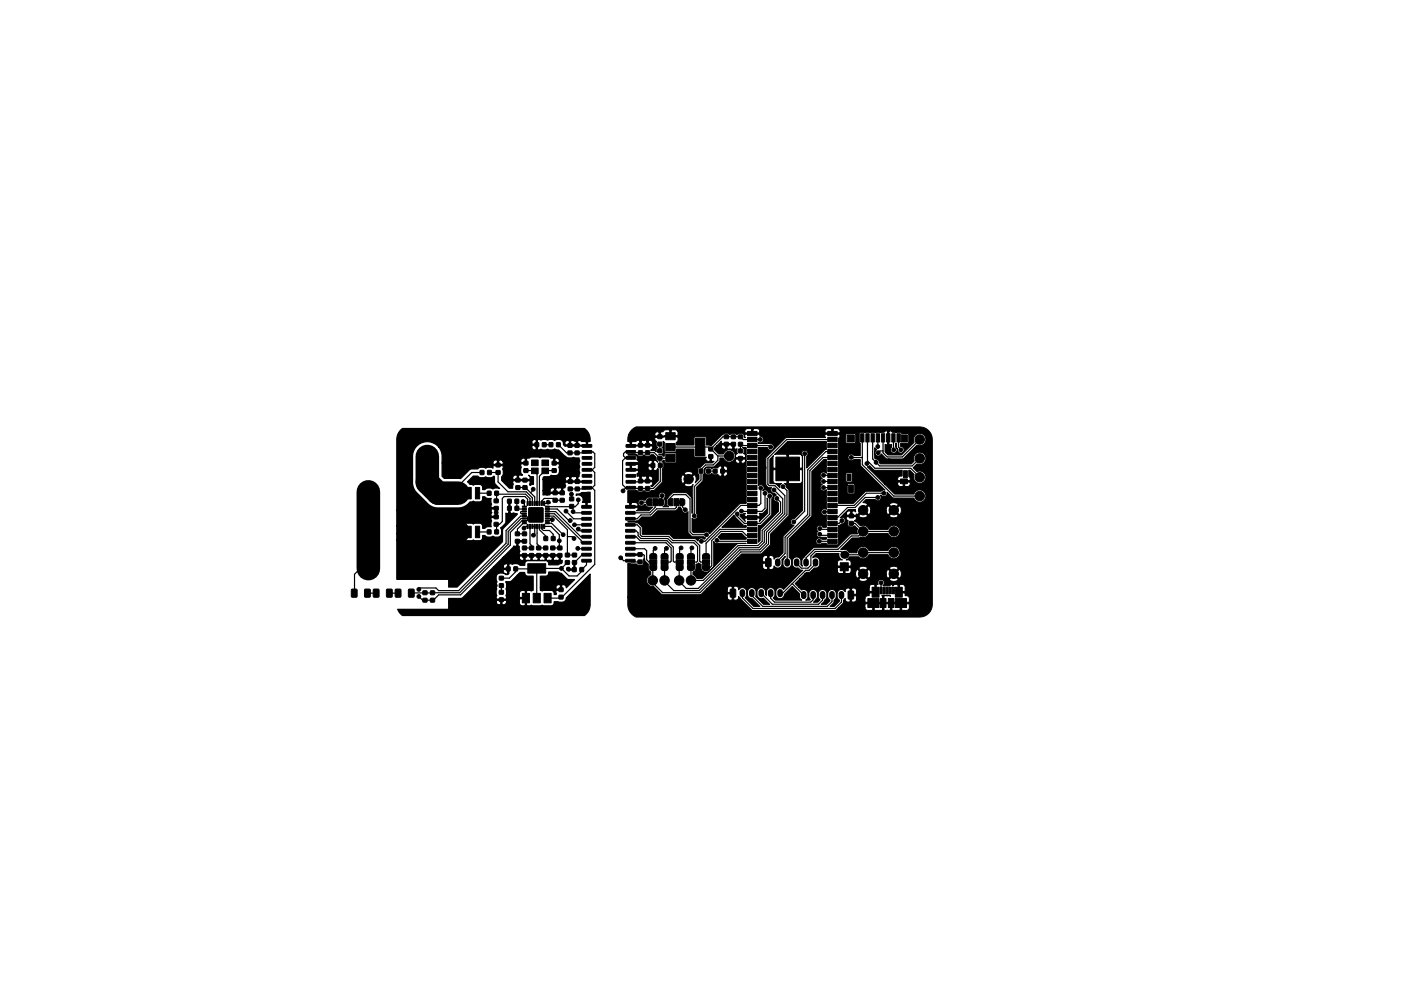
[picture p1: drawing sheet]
<svg xmlns="http://www.w3.org/2000/svg" width="297mm" height="210mm" viewBox="0 0 297 210" stroke-linecap="round" stroke-linejoin="round" font-family="sans-serif">
<g fill="#000" stroke="#000" stroke-width=".21">
<path d="M101.8 99.8l.8 .1v.8l-.8-.1zM103.4 99.8l.8 .1-.1 .8-.7-.1zM105.2 99.9l.8-.1v.8h-.8zM105.2 98.3h.8v.7h-.8zM111.1 97.9h.8v.7h-.8zM111.1 99.5l.8-.1v.8h-.8zM112.7 97.6h1.4v1.2h-1.4zM113.4 93.9l.8 .1v.8l-.8-.1zM114.9 97.6h1.4v1.2h-1.4zM115 93.9l.8 .1-.1 .8-.7-.1zM116.4 93.9l.8 .1v.8l-.8-.1zM117.1 99.5l.8-.1v.8h-.8z"/>
<path d="M117.1 97.9h.8v.7h-.8zM118 93.9l.8 .1-.1 .8-.7-.1zM120.4 95.7h.8l.1 .7-.8 .1zM120.4 94.1h.8l.1 .8h-.8zM121.9 94.1h.8l.1 .8h-.8zM121.9 95.7h.8l.1 .7-.8 .1zM123.5 94.3h1.9l.1 .5-.2 .1h-1.8zM123.5 95.6h1.9l.1 .5-.2 .1h-1.8zM123.5 96.9l1.9-.1 .1 .5-.2 .1h-1.8zM123.5 98.2l1.9-.1 .1 .5-.2 .1h-1.8zM123.5 99.4h1.9l.1 .5-.2 .1h-1.8zM132.8 99.4h1.9l.1 .5-.2 .1h-1.8z"/>
<path d="M132.8 98.2l1.9-.1 .1 .5-.2 .1h-1.8zM132.8 96.9l1.9-.1 .1 .5-.2 .1h-1.8zM132.8 95.6h1.9l.1 .5-.2 .1h-1.8zM132.8 94.3h1.9l.1 .5-.2 .1h-1.8zM133.1 96.5h2l.2 .2 .8 .1 .5-.3 .2 .2 .8 .1 .4-.3h.5l.6 .5 .1 .6 .3 .3-.1 .2a.53 .53 0 0 0-.8-.3v1.9a.53 .53 0 0 0 .8-.3l.2 .1v2.5l-1.3 1.2-.4-.1a.53 .53 0 0 0 .3-.9h-2.6v-1h.4v.7h1.1v-.7h.4v.7h.7a.54 .54 0 0 0 0-.7 .54 .54 0 0 0-.7 0l-.5-.2h-.9l-.1 .2-.9-.1-.1-.5a.45 .45 0 0 0 .2-.8l-1.6 .1v-1.3h.3v.9h1.3l.2-.3h2a.55 .55 0 0 0 .3 .5 .55 .55 0 0 0 .6 0v-.8h-.8l-.1 .3h-2v-.5l-.2-.1h-1.6v-.3h3.8l.1 .3h.8v-.8a.55 .55 0 0 0-.6 0 .55 .55 0 0 0-.3 .5h-3.8h1.6a.45 .45 0 0 0-.2-.8l.1-.6-.2-.3zM135.4 95.7l.8-.1v.8h-.8zM135.4 94.1h.8v.7h-.8zM136.9 94.1h.8v.7h-.8zM136.9 95.7l.8-.1v.8h-.8zM138.1 98.3l.7 .1v.8l-.8-.1zM139.5 93.8h.8v.8h-.8zM139.5 92.3h.8v.7h-.8z"/>
<path d="M139.5 95.3h.8v.7h-.8zM139.5 96.8h.8v.8h-.8zM139.6 98.3l.8 .1v.8l-.8-.1zM140.5 93.7l.5 .2-.2 1.7 .2 .3h2.2l.2-.2 .1-.4h3.6v1.4l.2 .3h2.5l-.2 .2a.58 .58 0 0 0 .3 .6 .58 .58 0 0 0 .6-.1v-1h.4v1l.1 .2h.4l-.4 .3-1.6 .1-.9 .9-.5 .1-.1 .9 .3 .5v.9l-.8 .8 .2-.8a.73 .73 0 0 0-.5-.9l-2 2.1 .1 .2 .9 .3 .6-.2 .3-.2-.2 .3-.1 5.7v-3.1l-1.1-1.2h-3l-.8 .7-.5 .8v1l.5 .4h-1.3l.5-.6v-.7l-.2-.5a.71 .71 0 0 0 .2-.9 .71 .71 0 0 0-1-.3 .71 .71 0 0 0-.2 1h-2.3l-.4 .2-.3 .4h-.3a.7 .7 0 0 0-1.1 .1 .7 .7 0 0 0 .2 1 .7 .7 0 0 0 1-.2h.2l.5 .6h1.1l-.8 .8h-2.7l.4-.4-.2-.3h-1.6v-.9h.3v.6h1.3a.48 .48 0 0 0 .1-.6 .48 .48 0 0 0-.5-.2h-.7l-.2 .2-.7-.2v-2.5h2l.2 .2 .8 .1 .5-.3 .3 .3h.8l.3-.3 .8-.2 1.6-1.5v-.7h4l.2 .8 .3 .1 .9-1-.9-.9-.3 .1-.2 .9h-4v-1.2h4.7l.9 .9 .9-.9a1.12 1.12 0 0 0-1.8 0h-4.7v-1l.3-.3v-.7l-.4-.6 .3-.3h.2l.1 .5 .3 .1h2l.3-.3-.1-1.6-.1-.2h-2.2l-.2 .2-.1 .5-1.1-.4 .7-.1 .2-.2 .1-.8-.4-.4 .4-.4zM141.2 91.8h2v1.5h-2zM141.2 96.4h2v1.5h-2zM141.2 94.1h2v1.5h-2zM147.5 92.9h2v3.8h-2zM148.3 99.5l.7 .1v.8h-.7zM149.8 99.5l.8 .1v.8h-.8zM150.3 96.5h.8v.7h-.8zM150.3 94.9h.8v.7l-.8 .1z"/>
<path d="M151.3 99.5l.7 .1v.8l-.8-.1zM151.5 95.1l.4-.4h1a.57 .57 0 0 0 .3 .5 .57 .57 0 0 0 .6-.1v-.7h.4v.7l.1 .2h.9l.1-.2v-.7h-2.2l-.2 .3h-1l1-1.1v.3l.2 .2h2.6v1l.1 .2 .5-.1-.1 .7 .2 .3a.53 .53 0 0 0-.3 .9h1.8l.2-.2a.63 .63 0 0 0-.5-.7l.2-.8-.4-.4h.8v11.8l-1.4 .1-6.3 6.3a.7 .7 0 0 0-1.3-.2h-2.1l-.4-.3 .1-2.7a.7 .7 0 0 0 1-.1 .7 .7 0 0 0-.2-1v-5.5l1.4-1.4v-1.3l.3-.3 .1-.7 .1 .7 .3 .3h.7l.4-.3 .4 .3 .9-.1a.53 .53 0 0 0 .8 .3v-.8h.4v.8l.1 .1a.58 .58 0 0 0 .6-.2 .58 .58 0 0 0 0-.7h-1.1v-1.1h.4v.8h.7l.1-.2a.57 .57 0 0 0-.2-.6 .57 .57 0 0 0-.6 0l-.5-.1a.62 .62 0 0 0-.7 .4l-.9-.1-.4 .3-.3-.3h-.6l-.4 .1-.1 .4-.2-.2 .5-.4 1.6-.1 1.2-1.1v-.7h.8v.2a1.3 1.3 0 0 0 2.1 .3h.4v.1a.56 .56 0 0 0 .9 .3v-.7h.4v.7l.1 .2a.57 .57 0 0 0 .6-.2 .57 .57 0 0 0 0-.7h-1.8l-.2 .3h-.4a1.3 1.3 0 0 0-.2-2.1 1.3 1.3 0 0 0-1.9 .7h-1l-.9-.9zM152.8 99.5l.8 .1v.8l-.8-.1zM153.6 93.9l.8-.1v.8h-.8zM153.6 92.3h.8v.7h-.8zM155.1 92.3h.8v.7l-.8 .1zM155.1 93.9h.8v.7h-.8zM156.6 95.3h.8v.7l-.8 .1zM156.6 96.9h.8v.7h-.8zM156.6 93.9h.8v.7h-.8zM156.6 92.3h.8v.7l-.8 .1zM158.5 91.5h2v.9h-2z"/>
<path d="M158.5 92.8h2v.9h-2zM158.5 94.1h2v.9h-2zM158.5 95.3h2v.9h-2zM158.5 96.6h2v.9h-2zM158.5 97.9h2v.9h-2zM175.5 97.9h2v.9h-2zM175.5 96.6h2v.9h-2zM175.5 95.3h2v.9h-2zM175.5 94.1h2v.9h-2zM175.5 92.8h2v.9h-2zM175.5 91.5h2v.9h-2zM179.6 92.3h1.5v1.5h-1.5z"/>
<path d="M182.5 92h.7v1.8h-.7zM183.6 92h.7v1.8h-.7zM184.7 92h.7v1.8h-.7zM185.8 92h.7v1.8h-.7zM186.9 92h.7v1.8h-.7zM188 92h.7v1.8h-.7zM189.1 92h.7v1.8h-.7zM190.2 92h.7v1.8h-.7zM191.1 92.3h1.3v1.5h-1.3zM191.6 99.9h.8v1.5h-.8zM133.9 91.2l1-.6h60.6a2.68 2.68 0 0 1 2.2 2.6l-.1 35.6a2.68 2.68 0 0 1-2.6 2.1h-60.3a2.9 2.9 0 0 1-1.6-2.7v-1.5h21.1a.63 .63 0 0 0 .4 .6 .63 .63 0 0 0 .6-.1v-1.2h-.9l-.1 .2v.5h-21.1v-7.1h1.9l.3 .4 .9-.1 .3-.4-.2-.8 .4-.3v.6l.7 .6 .1 1.3 .5 .4v.6l-.2 .1a1.3 1.3 0 0 0-.6 1.6 1.3 1.3 0 0 0 1.4 .8l1.6 1.7 .3 .1h8l1.3-1.2h4.4v.5l.1 .2h.9v-1.2h.4v2.7a.65 .65 0 0 0 .7 .1 .65 .65 0 0 0 .3-.7l2.7 2.8 .3 .1h17.4l.9-.6h5.5a.61 .61 0 0 0 .6 .6h.9l.1-.1v-1.3h.3v1.3l.2 .1h1.5l.1-.1v-1.3h.3v1.3l.2 .1h1l.2-.1v-1.3h.3v1.3l.1 .1h1.5l.2-.1v-1.3h.3v1.3l.1 .1h.9a.61 .61 0 0 0 .6-.6v-.6l-.1-.2h-9.2l-.1 .2v.6h-5.5l.9-.9v-.7l.4-.3a.65 .65 0 0 0 .3 .7 .65 .65 0 0 0 .7-.1v-1.2h.4v1.2l.1 .1a.68 .68 0 0 0 .9-.7h1.8v.6l.1 .2h3.6l-.1-1.5h1.4h.2l.2 .2-.4-.1h-.8l-.2 .1v1.3h5.3l.1-.2v-.7a.69 .69 0 0 0-.9-.5v-.4l-.1-.2h-1.4v-1.7h.3v1.4h1.1l.1-.2v-.7l-.3-.5-.7-.1-.5 .1-.1-.1h-.6l-.4 .3a.32 .32 0 0 0-.3-.3 .32 .32 0 0 0-.4 .3l-1.4-.1a.7 .7 0 0 0 .2-1 .7 .7 0 0 0-1-.1 .7 .7 0 0 0-.2 .9l-.4 .1v1.7h-1.4l-.1 .2v.4a.68 .68 0 0 0-.9 .6h-1.8v-.4l-.1-.2h-1.3v-1.5h.4v1.2h.9l.1-.2v-.5a.63 .63 0 0 0-.4-.6 .63 .63 0 0 0-.6 .1l-.5-.1a.69 .69 0 0 0-.9 .7 .9 .9 0 0 0-1-.4 .9 .9 0 0 0-.7 .8v.8l.5 .6v.3l-1.1 1.1h-.9l.8-.9v-.5l.5-.6v-.8a.9 .9 0 0 0-.9-.8 .9 .9 0 0 0-.9 .8l.1 1 .4 .6-.8 .7h-1.1l1.1-1.3 .1-1a.9 .9 0 0 0-.9-.8 .9 .9 0 0 0-.9 .8v.8l.4 .6-.5 .5h-.9l.7-.9 .1-1.1a.9 .9 0 0 0-1-.7 .9 .9 0 0 0-.8 .8v.8l.3 .5-1 .1 .4-.4 .1-1.1a.9 .9 0 0 0-1.4-.6l-.5-.6h14.9v.7l.1 .2h1.1v-1.4l-.2-.1h-.4a.61 .61 0 0 0-.6 .6h-14.9l-.8-.8 .9-.9h12.6a1.12 1.12 0 0 0 1.8 0h4.7l.1 .2 .9 .3 .7-.3 .1-.2-.9-.9-.9 .9h-4.7l-.9-.9-.9 .9h-12.6l1.1-1.1h10.8l.2 .8 .3 .1 .9-1h.4l.9 1 .3-.1 .2-.8h3.3l.2 .8 .3 .1 .9-1h.4l.9 1a1.12 1.12 0 0 0 0-1.9l-.9 .9h-.4l-.9-.9-.3 .1-.2 .9h-3.3l-.1-.8-.4-.2-.9 .9h-.4l-.9-.9a.93 .93 0 0 0-.5 1h-10.8l.4-.4h.6l.5-.3h5.4a.61 .61 0 0 0 .7 .6h.5l.1-.1v-1.2h.4v1.2l.1 .1h.7l.3-.2 .2-.9h1.6l.9 .9 .9-.9h4.7l.9 .9 .9-.9a1.12 1.12 0 0 0-1.8 0h-4.7l-.1-.2-.9-.3-.7 .3-.1 .2h-1.6l-.2-.2h-2.6l-.2 .2v.5h-5.4l.6-.6a.9 .9 0 0 0 1.1-.8v-.8a.9 .9 0 0 0-1.5-.5v-.3l.8-.7 4.8 .1a1.15 1.15 0 0 0 .7 1.3h-.6l-.4 .3-.1 .8 .2 .2h2.6l.2-.2v-.5a.61 .61 0 0 0-.6-.6h-.5l.7-.7h1.9a1.3 1.3 0 0 0 2.2-.4h4.1v.2a1.31 1.31 0 0 0 2.1 .3 1.31 1.31 0 0 0-.2-2 1.31 1.31 0 0 0-1.9 .6h-4.1v-.2a1.3 1.3 0 0 0-1.5-.6 1.3 1.3 0 0 0-1 1.3h-1.6a1.53 1.53 0 0 0-1.7-.7h-.2l2.5-2.5h1.4l.3-.2a1.29 1.29 0 0 0 1.8-.7h4.1v.2a1.31 1.31 0 0 0 2.1 .3 1.31 1.31 0 0 0-.2-2 1.31 1.31 0 0 0-1.9 .6h-4.1v-.2a1.3 1.3 0 0 0-1.8-.5l-1.2-1.1a.52 .52 0 0 0 .2-.9h-1.8l-.2 .2a.63 .63 0 0 0 .5 .7l-.2 .8 .2 .3 .9 .2 .4-.3 .6 .7-.1 .4 .1 .7-1.5 .1-2.8 2.7-5 .1-2.4 2.4-.1 .4 .1 1.1-.3-.3v-.8a.9 .9 0 0 0-.9-.8 .9 .9 0 0 0-.9 .8v.8a.9 .9 0 0 0 1.2 .7l.5 .4 .5 .1-4.1 4.1-.1-.2a.9 .9 0 0 0-.9-.2 .9 .9 0 0 0-.6 .8v.8a.9 .9 0 0 0 1 .7 .9 .9 0 0 0 .8-.9l1.7-1.7 1.5 1.5 .1 1 .4 .4h-5.6l-.5-.4 .4-.6v-.9a.9 .9 0 0 0-1-.7 .9 .9 0 0 0-.8 .8v.9l-.2-.3v-.7a.9 .9 0 0 0-1-.7 .9 .9 0 0 0-.8 .8v.8a.9 .9 0 0 0 1.4 .6l1.3 1.3h-1.3l-1.7-1.7 .1-1.1a.9 .9 0 0 0-1-.7 .9 .9 0 0 0-.8 .8v.8a.9 .9 0 0 0 1 .7l1.6 1.7h-1.3l-1.8-1.9 .3-.5v-.9a.9 .9 0 0 0-.8-.7 .9 .9 0 0 0-.9 .4 .65 .65 0 0 0-.3-.7 .65 .65 0 0 0-.7 .1l-.5-.1a.68 .68 0 0 0-.9 .6h-4.4l4.7-4.8h7.2v.1a.63 .63 0 0 0 1 .4v-1.2h-.9l-.1 .2v.5h-7.2l1.8-1.7h5.4v.5l.1 .2h.9v-1.2l-.1-.1a.68 .68 0 0 0-.9 .6h-5.4l.9-1h4.2l1.9-1.9 .1-2.3 3.9-4v-5.3l-.6-.7-.2-.5-.2-.2h.4l.1-.2v-2.8h.4v2.8l.1 .2h2.2l.4-.2 .2-.4v-2.2l-.1-.2h-6l-.1 .2v2.2a.61 .61 0 0 0 .6 .6h1.2a.7 .7 0 0 0-.4 .9l-.8-.8-1.3-.1v-5.2l.8-.7-.1 2.5 .1 .1h2.8v-2.8h.4v2.8h2.8l.1-.1v-2.2a.61 .61 0 0 0-.6-.6h-2.2l-.1 .1-.5-.1-2.5 .1 2.8-2.8h8.2v1.3a.35 .35 0 0 1 0 .4 .35 .35 0 0 1-.4 .1l-3.8 3.8v-2.5a.7 .7 0 0 0 .1-1 .7 .7 0 0 0-1 0 .7 .7 0 0 0 .1 1v11.5l-1.8 1.8a.7 .7 0 0 0-.8 .6 .7 .7 0 0 0 .8 .7l-2.3 2.4-.1 3.5-.9 .9a.89 .89 0 0 0-1 .4 .65 .65 0 0 0-.3-.7 .65 .65 0 0 0-.7 .1v2.7l.1 .1a.69 .69 0 0 0 .9-.7 .9 .9 0 0 0 1 .4 .9 .9 0 0 0 .7-.8l-.1-.9 .8-.8v.3l-.5 .6v.8a.9 .9 0 0 0 .9 .8 .9 .9 0 0 0 .9-.8l-.1-1-.4-.4v-4l4.8-4.9v-9.4l2.6-2.5h.5v2.9a.71 .71 0 0 0-1.1 0 .71 .71 0 0 0 .2 1.1 .7 .7 0 0 0-.4 .6 .7 .7 0 0 0 .4 .7 .71 .71 0 0 0-.2 1.1 .71 .71 0 0 0 1.1 0v4.2a.7 .7 0 0 0-1.1 .6 .7 .7 0 0 0 1.1 .5l.1 2.5-.1 .2h-.8a.7 .7 0 0 0-1.1-.3 .7 .7 0 0 0 .1 1.1 .7 .7 0 0 0-.2 1 .7 .7 0 0 0 .9 .3h1.1v.4h-.9a.7 .7 0 0 0-1.1-.1 .7 .7 0 0 0 0 1.1 .7 .7 0 0 0 1.1-.1h.9l.3 .3 2.2-.1v-3.8l.1-.2 .6-.4a.7 .7 0 0 0 .8-.8 .7 .7 0 0 0-1.1-.4l.5-.5h3.5a1.12 1.12 0 0 0 1.8 0h4.7l.1 .2 .9 .3 .7-.3 .1-.2-.9-.9-.9 .9h-4.7l-.9-.9-.9 .9h-3.5l.4-.4h.4l.2 .3h.7v-.7l-.1-.2a.64 .64 0 0 0-.8 .6h-.4l.9-.9h1.5v.5l-.4-.2-.3 .2v.7h.7l.2-.3 .3 .2 .9-1h.4l.9 1 .3-.1 .2-.8h3.3a.73 .73 0 0 0 .5 .9l.9-1h.4l.9 1 .3-.1 .2-.9-.2-.8-.3-.1-.9 .9h-.4l-.9-.9a.93 .93 0 0 0-.5 1h-3.3v-.1a.73 .73 0 0 0-.5-.9l-.9 .9h-.4l1.1-1.1h4.7l.9 .9 .9-.9-.1-.2-.9-.3-.7 .3-.1 .2h-4.7a.91 .91 0 0 0-1-.5l.7-.6h1.9a.7 .7 0 0 0 1.1 .1 .7 .7 0 0 0 0-1h.3a.7 .7 0 0 0 .8 .2 .7 .7 0 0 0 .4-.9l1.3 1.3h4.4a1.3 1.3 0 0 0 2 .6 1.3 1.3 0 0 0 0-2.1 1.3 1.3 0 0 0-2 .6h-4.1l-2.2-2.2h2.8l.3 .5 .7 .1 .2-.1v-.8h.3v.8a.73 .73 0 0 0 1.1-.2l.1-.5-.2-.1h-2.3l-.2 .3h-2.8l-3.6-3.6 .4-.2 1.1 1h5.9v1.2a.64 .64 0 0 0-.8 .2 .64 .64 0 0 0 0 .8h2.3l.2-.2-.1-.4-.2-.3v-1.3h.2l.9 .9a1.3 1.3 0 0 0 1 1.8 1.3 1.3 0 0 0 1.5-1.4 1.3 1.3 0 0 0-1.9-1l-.8-.9 .8-.8 .2 .1a1.31 1.31 0 0 0 1.7-1.2 1.31 1.31 0 0 0-1.6-1.3 1.31 1.31 0 0 0-.9 1.8l-.6 .6h-6.5l-.3-.2a.7 .7 0 0 0-.7-.8l-.3-.2v-2.2l.5 .4a.7 .7 0 0 0-.2 1.2 .7 .7 0 0 0 1.2-.3l1.1 1.1h3.4l3-3a1.3 1.3 0 0 0 1.9-1 1.3 1.3 0 0 0-1.5-1.4 1.3 1.3 0 0 0-1 1.8l-2.7 2.7h-2.8l-.6-.6v-1.6l.3 .1 .2-.2v-2.6h.3v2.6l.1 .2 .4-.1v.7a.7 .7 0 0 0 .1 1 .7 .7 0 0 0 1-.2 .7 .7 0 0 0-.2-1v-.7l.1-.1 .1 .1v.9l.2 .3a.72 .72 0 0 0 .7 .8 .72 .72 0 0 0 .7-.7 .72 .72 0 0 0-.7-.7v-.6h1.4l.2-.2v-1.8l-1.4-.1-.3-.3h-1.7l-.4-.3-.6 .2a.45 .45 0 0 0-.8 .1l-5.1 .1-.1 .2v1.8l.2 .3v2.5h-1.4a.7 .7 0 0 0-1-.1 .7 .7 0 0 0 0 1.1 .7 .7 0 0 0 1-.1h1.4l.1 1.3 5.1 5.2h-.4l-.4 .2h-3.2l-2.7 2.6h-3.1v-3.9h1.8v1.6l.2 .3h1.2l.2-.3v-1.6l-.2-.3h-1.1l-.3 .3h-1.8l-.1-.1 .1-2.2h1.5v1.4l.2 .3h1l.2-.3v-1.5l-.2-.2h-.9l-.3 .3h-1.5v-7.6l.3-.3v-.4h1.2l.1 1.7 1.8 .1 .2-.3v-1.5l-.3-.3h-1.5l-.3 .3-4.3-.2-.1 .3 .1 .4-8.4 .1-4.2 4.3v5.6l.5 .6 .7 .1a.7 .7 0 0 0-.1 .8 .7 .7 0 0 0 .7 .3l.4 .5h-.1a.7 .7 0 0 0-.5 .8 .7 .7 0 0 0 .8 .5l.3 .3v1.8l-3.9 3.8v2.4l-.4 .3-.1-3.3 .1-.2 .7-.2 2.1-2.1v-3.4a.7 .7 0 0 0 .2-.9 .7 .7 0 0 0-.9-.3 .7 .7 0 0 0-.4-.6 .7 .7 0 0 0-.8 .1 .71 .71 0 0 0 .1-1 .71 .71 0 0 0-1 0l-.1-7.9 .1-.2 1.9 .1a.72 .72 0 0 0 1 .4 .72 .72 0 0 0 .4-1 .72 .72 0 0 0-.9-.4h-2.4v-.3a.7 .7 0 0 0 1.1-.4 .7 .7 0 0 0-.8-.8l-.1-.5h-3l-.1 .3 .1 .4h-.2l-.1-.5-.3-.4h-.8l-.3 .3-.4-.3h-.8l-.4 .3-.3-.3h-.8l-.6 .5-2.2 2.1-1-.1-.1-1.5-.2-.2h-2.2l-.2 .2v1.5h-3.6l-.2-.5 .4-.3 .1-.3v-.4l-.2-.2-4.6 .1a.53 .53 0 0 0 .3 .9l-.2 .8 .4 .4-.3 .3-.1 .6-.2-.2h-.9l-.1-.1a.53 .53 0 0 0 .3-.9h-3.3l-.2 .2h-1.1v-1h.3v.6h1.3l.4-.1v-.7h.4v.7h1.1v-.7h.4v.7h.7l.2-.1a.58 .58 0 0 0-.3-.7 .58 .58 0 0 0-.6 .1l-.7-.2-1.2 .2a.6 .6 0 0 0-.8 .1h-.7l-.2 .1-.8-.1 .2-1.5h5.5l.2 .3h.7v-.7h.4v.7l1.9-.1v-1.1h.3v1.1h1.3l.2-.2-.1-.7h14.2l.1 .3h1.3v-.7h.4v.7h1.3l.1-.3h13.8l.1 .3h1.3v-.7h.4v.7h1.3l.1-.1a.63 .63 0 0 0-.6-.8h-.7l-.1 .2-1.3-.2-.4 .3-.1 .3h-13.8a.61 .61 0 0 0-.6-.6h-.7l-.1 .2-1.3-.2-.4 .3-.1 .3h-14.2l-.4-.3-1.3 .1-.2-.1h-.6l-.4 .1-.2 .3-.9 .2-.1-.2a.64 .64 0 0 0-.8 .6h-5.5zM76.6 102.8h3v3h-3z"/>
<path d="M94.3 103.4h5.6v2.5h-5.6zM94.3 111.6h5.6v2.5h-5.6zM100.8 103.4h.9v2.5h-.9zM100.8 111.6h.9v2.5h-.9zM103.3 104.2l.8 .1v.8l-.8-.1zM103.3 112.4l.8 .1v.8l-.8-.1zM104.8 105.9h.8v.7l-.8 .1zM104.8 107.5h.8v.7h-.8zM104.8 110.9l.8-.1v.8h-.8zM104.8 109.3h.8v.7h-.8zM104.9 104.2l.8 .1-.1 .8-.7-.1zM104.9 112.4l.8 .1-.1 .8-.7-.1z"/>
<path d="M107.6 105.9l.8 .1v.8l-.8-.1zM107.6 107.4l.8 .1v.8l-.8-.1zM109.2 105.9l.8 .1-.1 .8-.7-.1zM109.2 107.4l.8 .1-.1 .8-.7-.1zM109.3 112.9h.8v.7h-.8zM109.3 114.5h.8v.7h-.8zM109.4 101.5h.8v.7h-.8zM109.4 103.1l.8-.1v.8h-.8zM110.8 112.9h.8v.7h-.8zM110.8 114.5l.8-.1v.8h-.8zM110.8 117.5l.8-.1v.8h-.8zM110.8 115.9h.8v.7h-.8z"/>
<path d="M110.8 107.4h.8v.2h-.8zM110.8 107.9h.8v.2h-.8zM110.8 108.4h.8v.2h-.8zM110.8 108.9h.8v.2h-.8zM110.8 109.4h.8v.2h-.8zM110.8 109.9h.8v.2h-.8zM110.8 110.4h.8v.2h-.8zM110.8 110.9h.8v.2h-.8zM110.9 103.1l.8-.1v.8h-.8zM110.9 101.5h.8v.7h-.8zM111.8 106.4h.2l-.1 .8h-.2zM111.8 111.3h.2l-.1 .8h-.2z"/>
<path d="M112.3 106.4h.2l-.1 .8h-.2zM112.3 111.3h.2l-.1 .8h-.2zM112.7 99.3h1.4v1.2h-1.4zM112.8 106.4h.2l-.1 .8h-.2zM112.8 111.3h.2l-.1 .8h-.2zM112.3 115.9h.8v.7h-.8zM112.3 117.5h.8v.7h-.8zM113.3 106.4h.2l-.1 .8h-.2zM113.3 111.3h.2l-.1 .8h-.2zM113.8 106.4h.2l-.1 .8h-.2zM113.8 111.3h.2l-.1 .8h-.2zM114.3 106.4h.2l-.1 .8h-.2z"/>
<path d="M114.3 111.3h.2l-.1 .8h-.2zM113.8 115.9h.8v.7h-.8zM113.8 117.5l.8-.1v.8h-.8zM114.9 99.3h1.4v1.2h-1.4zM114.8 106.4h.2l-.1 .8h-.2zM114.8 111.3h.2l-.1 .8h-.2zM112.1 107.8h3v2.9h-3zM115.3 106.4h.2l-.1 .8h-.2zM115.3 111.3h.2l-.1 .8h-.2zM115.3 113.8l.8 .1v.8l-.8-.1zM115.3 117.5h.8v.7h-.8zM115.3 115.9h.8v.7h-.8z"/>
<path d="M115.6 110.9h.8l.1 .2h-.8zM115.6 110.4h.8l.1 .2h-.8zM115.6 109.9h.8l.1 .2h-.8zM115.6 109.4h.8l.1 .2h-.8zM115.6 108.9h.8l.1 .2h-.8zM115.6 108.4h.8l.1 .2h-.8zM115.6 107.9h.8l.1 .2h-.8zM115.6 107.4h.8l.1 .2h-.8zM116.8 117.5l.8-.1v.8h-.8zM116.8 115.9h.8v.7h-.8zM116.9 113.8h.8v.9h-.8zM117.3 104.2h.8v.7h-.8z"/>
<path d="M117.3 105.8h.8v.7h-.8zM118.3 117.5h.8v.7h-.8zM118.3 115.9h.8v.7h-.8zM118.8 104.2h.8v.7h-.8zM118.8 105.8l.8-.1v.8h-.8zM119.9 117.4h.8v.7h-.8zM119.9 119l.8-.1v.8h-.8zM120.5 103.4l.8-.1v.8h-.8zM120.5 101.8h.8v.7h-.8zM120.8 107.1l.8-.1v.8h-.8zM120.8 105.5h.8v.7h-.8zM121.4 119l.8-.1v.8h-.8z"/>
<path d="M121.4 117.4h.8v.7h-.8zM122 101.8h.8v.7h-.8zM122 103.4l.8-.1v.8h-.8zM123.4 107.3l1.9-.1 .1 .5-.2 .1h-1.8zM123.4 108.5h1.9l.1 .5-.2 .1h-1.8zM123.4 109.8h1.9l.1 .5-.2 .1h-1.8zM123.4 111.1l1.9-.1 .1 .5-.2 .1h-1.8zM123.4 112.4l1.9-.1 .1 .5-.2 .1h-1.8zM123.4 113.6h1.9l.1 .5-.2 .1h-1.8zM123.4 114.9h1.9l.1 .4-.2 .2h-1.8zM123.4 116.2l1.9-.1 .1 .5-.2 .1h-1.8zM123.4 117.4h1.9l.1 .5-.2 .1h-1.8z"/>
<path d="M123.4 118.7h1.9l.1 .4-.2 .2h-1.8zM123.5 100.7h1.9l.1 .4-.2 .2h-1.8zM123.5 102l1.9-.1 .1 .5-.2 .1h-1.8zM123.5 103.2h1.9l.1 .5-.2 .1h-1.8zM133.6 102l.3 .1v.3h-.3zM132.7 118.7h1.9l.1 .4-.2 .2h-1.8zM132.7 117.4h1.9l.1 .5-.2 .1h-1.8zM132.7 116.2l1.9-.1 .1 .5-.2 .1h-1.8zM132.7 114.9h1.9l.1 .4-.2 .2h-1.8zM132.7 113.6h1.9l.1 .5-.2 .1h-1.8zM132.7 112.4l1.9-.1 .1 .5-.2 .1h-1.8zM132.7 111.1l1.9-.1 .1 .5-.2 .1h-1.8z"/>
<path d="M132.7 109.8h1.9l.1 .5-.2 .1h-1.8zM132.7 108.5h1.9l.1 .5-.2 .1h-1.8zM132.7 107.3l1.9-.1 .1 .5-.2 .1h-1.8zM132.8 103.2h1.9l.1 .5-.2 .1h-1.8zM132.8 102l1.9-.1 .1 .5-.2 .1h-1.8zM132.8 100.7h1.9l.1 .4-.2 .2h-1.8zM133.5 117.5h2.4v.3l-2.4 .1zM135.3 118.8h.8v.8h-.8zM135.3 117.3h.8v.7h-.8zM135.4 103.3h.8v.7h-.8zM135.4 101.7h.8v.7h-.8zM136.9 101.7h.8v.7h-.8z"/>
<path d="M136.9 103.3l.8-.1v.8h-.8zM137.3 105.9l.9-.1v1.5h-.7l-.3-.2-.1-.8zM137.9 117.6l.3-.2 .8 .1 .2 .3v.7h-1.4zM137.8 118.7h1.4v1h-1.4zM137.8 120h1.4v.8l-.4 .2h-.8l-.2-.3zM138.4 105.8h1v1.5h-1zM139.6 105.8h.7l.3 .2 .1 .9-.2 .3-.9 .1zM139.3 106.2h.5v.6h-.5zM140.3 117.6l.3-.2 .8 .1 .2 .3v.7h-1.4zM140.2 120h1.4v.8l-.4 .2h-.8l-.2-.3zM140.2 118.7h1.4v1h-1.4zM141.8 105.9l.8-.1v1.5h-.6l-.3-.2-.1-.8z"/>
<path d="M143.5 117.6l.3-.2 .8 .1 .2 .3 .1 .7h-1.6zM142.9 105.8h1v1.5h-1zM133.1 110.7h1.4l.7-.2 .9-.8 2-.1 1.3-1.2h3.7l.6-.4a.37 .37 0 0 1 .3-.4 .37 .37 0 0 1 .4 .3l.2 .2a.7 .7 0 0 0 .4 .7 .7 .7 0 0 0 .9-.3v4.6l.9 .8h2.4l.4 .2-.3 .3a.7 .7 0 0 0-.8-.2 .7 .7 0 0 0-.5 .6l-.6-.5h-4.6l-1-.9h-5.6l-.1-1.6-.7-.8-.8-.2zM144.2 105.8h.6l.3 .2 .1 .9-.2 .3-.8 .1zM143.8 106.2h.5v.6h-.5zM143.3 118.7h1.6v1h-1.6zM143.3 120h1.6l-.1 .8-.4 .2h-.8l-.2-.3zM145.9 117.6l.3-.2 .8 .1 .2 .3v.7h-1.4zM145.8 120h1.4v.8l-.4 .2h-.8l-.2-.3zM145.8 118.7h1.4v1h-1.4zM149.1 117.6l.3-.2 .8 .1 .2 .3 .1 .7h-1.6zM148.9 118.7h1.6v1h-1.6z"/>
<path d="M148.9 120h1.6l-.1 .8-.4 .2h-.8l-.2-.3zM151.3 114.9a.7 .7 0 0 0 1 .4h5.9l-1.9 .1-7.4 7.3h-1.2l-.2-.4-.6-.4v-.6a.8 .8 0 0 0 .7-.8v-.8l.5-.3 .5 .3v.8a.8 .8 0 0 0 .9 .8l.9-.1 .9-1.1zM153 111.9l2.6-2.6 1.9 2 .7 .2 .1 .2-.1 .2zM152.2 114l.8-.8h4.2l.7 .7a.36 .36 0 0 1 .3 .5h-5.5zM158.5 99.2h2v.9h-2zM158.5 100.4h2v.9h-2zM158.5 101.7h2v.9h-2zM158.5 103h2v.9h-2zM158.5 104.2h2v.9h-2zM158.5 105.5h2v.9h-2zM158.5 106.8h2v.9h-2zM158.5 108h2v.9h-2z"/>
<path d="M158.5 109.3h2v.9h-2zM158.5 110.6h2v.9h-2zM158.5 111.9h2v.9h-2zM158.5 113.1h2v.9h-2zM158.5 114.4h2v.9h-2zM157 109.1l1-.2-.1 .4 .1 .3h3l.1-.3-.1-.4h.8l.8-.9v-2.4l.2 .2v3.1l-1.8 1.7 .1-.5-.1-.2h-3l-.1 .2 .1 .5-1.1-1.1zM162.4 118.5l1.1 .1-.1 1.6-1.1-.1zM164.5 97h5v5h-5zM175.5 114.4h2v.9h-2zM175.5 113.1h2v.9h-2zM175.5 111.9h2v.9h-2zM175.5 110.6h2v.9h-2z"/>
<path d="M175.5 109.3h2v.9h-2zM175.5 108h2v.9h-2zM175.5 106.8h2v.9h-2zM175.5 105.5h2v.9h-2zM175.5 104.2h2v.9h-2zM175.5 103h2v.9h-2zM175.5 101.7h2v.9h-2zM175.5 100.4h2v.9h-2zM175.5 99.2h2v.9h-2zM178.2 119.4h1.7v1.7h-1.7zM179.6 100.6h.8v1.4h-.8zM180.1 109.1h.8v.7h-.8z"/>
<path d="M180.1 110.7l.8-.1v.8h-.8zM179.9 102.9h1v1.6h-1zM190.9 101.6h1.5v1h-1.5zM74.5 125l1.2 .1-.1 1.6-1.1-.1zM77.3 125l1.2 .1-.1 1.6-1.1-.1zM76.6 119.1h3v3h-3zM79.2 125l1.1 .1v1.6l-1.1-.1zM82 125l1.1 .1v1.6l-1.1-.1zM83.8 125l1.2 .1-.1 1.6-1.1-.1zM86.6 125l1.2 .1-.1 1.6-1.1-.1zM89.7 125.4h.8v.7h-.8zM89.7 127l.8-.1v.8h-.8z"/>
<path d="M91.3 127l.8-.1v.8h-.8zM91.3 125.4h.8v.7h-.8zM105.9 126.9l.8-.1v.8h-.8zM105.9 125.3h.8v.7h-.8zM105.9 122.3h.8v.7h-.8zM105.9 123.9l.8-.1v.8h-.8zM107.4 120.3h.8l-.1 .8h-.7zM109 120.3h.7v.8h-.8zM110.8 125.9h1.4v2h-1.4zM113.1 125.9h1.4v2h-1.4zM111.9 119.6h3.8v2h-3.8zM115.4 125.9h1.4v2h-1.4z"/>
<path d="M118.5 126.3h.8l.1 .7-.8 .1zM118.5 124.7h.8l.1 .8h-.8zM121.4 120.4l.8 .1-.1 .8-.7-.1zM123 120.4l.7 .1v.8l-.8-.1zM138.2 119.6h.6v.5h-.6zM140.6 119.6h.6v.5h-.6zM143.8 119.6h.6v.5h-.6zM146.2 119.6h.6v.5h-.6zM149.4 119.6h.6v.5h-.6zM154.9 125l1.1 .1-.1 1.6-1.1-.1zM179.9 125.4l1.1 .1-.1 1.6-1.1-.1zM184 127h2.4v1.9h-2.4z"/>
<path d="M184.9 124.6h1.5v2.1h-1.5zM186.6 124.6h.4v1.4h-.4zM186.7 127h1.1v1.9h-1.1zM187.2 124.6h.5v1.4h-.5zM187.9 124.6h.4v1.4h-.4zM188.4 127h1.1v1.9h-1.1zM188.5 124.6h.5v1.4h-.5zM189.2 124.6h.4v1.4h-.4zM189.8 127h2.4v1.9h-2.4zM189.8 124.6h1.5v2.1h-1.5z"/>
<circle cx="85" cy="98.2" r=".4"/>
<circle cx="85" cy="94.2" r=".4"/>
<circle cx="85" cy="96.2" r=".4"/>
<circle cx="86" cy="92.2" r=".4"/>
<circle cx="88" cy="92.2" r=".4"/>
<circle cx="90" cy="92.2" r=".4"/>
<circle cx="90.6" cy="96.8" r="1.5"/>
<circle cx="92" cy="92.2" r=".4"/>
<circle cx="94" cy="92.2" r=".4"/>
<circle cx="96" cy="92.2" r=".4"/>
<circle cx="96" cy="95.2" r=".4"/>
<circle cx="98" cy="96.2" r=".4"/>
<circle cx="98" cy="93.2" r=".4"/>
<circle cx="99" cy="99.2" r=".4"/>
<circle cx="100" cy="92.2" r=".4"/>
<circle cx="100" cy="95.2" r=".4"/>
<circle cx="102" cy="93.2" r=".4"/>
<circle cx="102" cy="96.2" r=".4"/>
<circle cx="104" cy="92.2" r=".4"/>
<circle cx="104" cy="95.2" r=".4"/>
<circle cx="106" cy="96.2" r=".4"/>
<circle cx="106" cy="93.2" r=".4"/>
<circle cx="108" cy="92.2" r=".4"/>
<circle cx="108" cy="95.2" r=".4"/>
<circle cx="109" cy="98.2" r=".4"/>
<circle cx="110" cy="96.2" r=".4"/>
<circle cx="110" cy="93.2" r=".4"/>
<circle cx="112" cy="92.2" r=".4"/>
<circle cx="112" cy="95.2" r=".4"/>
<circle cx="114" cy="96.2" r=".4"/>
<circle cx="116" cy="92.2" r=".4"/>
<circle cx="118" cy="96.2" r=".4"/>
<circle cx="120" cy="92.2" r=".4"/>
<circle cx="120" cy="98.2" r=".4"/>
<circle cx="122" cy="99.2" r=".4"/>
<circle cx="122" cy="93.2" r=".4"/>
<circle cx="134" cy="92.2" r=".4"/>
<circle cx="136" cy="99.2" r=".4"/>
<circle cx="137" cy="92.2" r=".4"/>
<circle cx="145" cy="93.2" r=".4"/>
<circle cx="151" cy="92.2" r=".4"/>
<circle cx="154.6" cy="96.7" r="1"/>
<circle cx="161.2" cy="93.2" r=".4"/>
<circle cx="162" cy="99.2" r=".4"/>
<circle cx="162" cy="96.2" r=".4"/>
<circle cx="163.4" cy="94.8" r=".4"/>
<circle cx="165" cy="97.7" r=".4"/>
<circle cx="168" cy="94.2" r=".4"/>
<circle cx="170.6" cy="96.2" r=".4"/>
<circle cx="173" cy="95.2" r=".4"/>
<circle cx="174" cy="99.2" r=".4"/>
<circle cx="178.5" cy="96.2" r=".4"/>
<circle cx="178.5" cy="94.2" r=".4"/>
<circle cx="180.5" cy="97" r=".4"/>
<circle cx="181.5" cy="95.2" r=".4"/>
<circle cx="181.5" cy="99.7" r=".4"/>
<circle cx="183.8" cy="98.3" r=".4"/>
<circle cx="185.7" cy="98.1" r=".4"/>
<circle cx="186.1" cy="94.7" r=".4"/>
<circle cx="186.2" cy="96" r=".4"/>
<circle cx="188.5" cy="97.7" r=".4"/>
<circle cx="189.5" cy="95.4" r=".4"/>
<circle cx="191" cy="95.4" r=".4"/>
<circle cx="195" cy="93.2" r="1"/>
<circle cx="195" cy="97.2" r="1"/>
<circle cx="85" cy="102.2" r=".4"/>
<circle cx="85" cy="112.2" r=".4"/>
<circle cx="85" cy="116.2" r=".4"/>
<circle cx="85" cy="108.2" r=".4"/>
<circle cx="85" cy="100.2" r=".4"/>
<circle cx="85" cy="114.2" r=".4"/>
<circle cx="85" cy="104.2" r=".4"/>
<circle cx="85" cy="106.2" r=".4"/>
<circle cx="85" cy="110.2" r=".4"/>
<circle cx="85" cy="118.2" r=".4"/>
<circle cx="90.6" cy="113.1" r="1.5"/>
<circle cx="97" cy="117.2" r=".4"/>
<circle cx="97" cy="100.2" r=".4"/>
<circle cx="98" cy="109.2" r=".4"/>
<circle cx="98" cy="119.2" r=".4"/>
<circle cx="100" cy="117.2" r=".4"/>
<circle cx="101" cy="107.2" r=".4"/>
<circle cx="101" cy="102.2" r=".4"/>
<circle cx="101" cy="119.2" r=".4"/>
<circle cx="101" cy="109.2" r=".4"/>
<circle cx="102" cy="115.2" r=".4"/>
<circle cx="103" cy="117.2" r=".4"/>
<circle cx="103" cy="110.2" r=".4"/>
<circle cx="104" cy="102.2" r=".4"/>
<circle cx="105" cy="115.2" r=".4"/>
<circle cx="105.2" cy="108.7" r=".4"/>
<circle cx="107" cy="119.2" r=".4"/>
<circle cx="108" cy="109.1" r=".4"/>
<circle cx="108" cy="100.2" r=".4"/>
<circle cx="109" cy="117.2" r=".4"/>
<circle cx="110" cy="119.2" r=".4"/>
<circle cx="110.9" cy="106.4" r=".4"/>
<circle cx="111.1" cy="112" r=".4"/>
<circle cx="113.1" cy="103.8" r=".4"/>
<circle cx="113.1" cy="113.5" r=".4"/>
<circle cx="116" cy="104.6" r=".4"/>
<circle cx="116" cy="102.2" r=".4"/>
<circle cx="116.2" cy="106.5" r=".4"/>
<circle cx="117.1" cy="110.2" r=".4"/>
<circle cx="118.6" cy="114.7" r=".4"/>
<circle cx="119" cy="102.2" r=".4"/>
<circle cx="119" cy="100.2" r=".4"/>
<circle cx="119.4" cy="113.4" r=".4"/>
<circle cx="120" cy="108.4" r=".4"/>
<circle cx="120.9" cy="110.4" r=".4"/>
<circle cx="121.2" cy="104.8" r=".4"/>
<circle cx="121.5" cy="108.5" r=".4"/>
<circle cx="121.7" cy="114.2" r=".4"/>
<circle cx="121.8" cy="111.3" r=".4"/>
<circle cx="122.5" cy="116.3" r=".4"/>
<circle cx="122.6" cy="106" r=".4"/>
<circle cx="122.6" cy="112.2" r=".4"/>
<circle cx="124" cy="105.2" r=".4"/>
<circle cx="131.6" cy="118.3" r=".4"/>
<circle cx="132.1" cy="104.1" r=".4"/>
<circle cx="136" cy="106.6" r=".4"/>
<circle cx="137" cy="111.2" r=".4"/>
<circle cx="138.9" cy="116.3" r=".4"/>
<circle cx="140" cy="111.2" r=".4"/>
<circle cx="140.4" cy="105.1" r=".4"/>
<circle cx="141.3" cy="116.3" r=".4"/>
<circle cx="142" cy="102.2" r=".4"/>
<circle cx="142" cy="109.2" r=".4"/>
<circle cx="143" cy="100.2" r=".4"/>
<circle cx="144" cy="103.2" r=".4"/>
<circle cx="144.4" cy="116.2" r=".4"/>
<circle cx="145" cy="113.2" r=".4"/>
<circle cx="145.3" cy="108.1" r=".4"/>
<circle cx="146" cy="101.6" r="1"/>
<circle cx="146.7" cy="116.2" r=".4"/>
<circle cx="147.2" cy="109.4" r=".4"/>
<circle cx="148.7" cy="114.8" r=".4"/>
<circle cx="149" cy="105.2" r=".4"/>
<circle cx="149.8" cy="113.4" r=".4"/>
<circle cx="150" cy="110.2" r=".4"/>
<circle cx="151" cy="103.2" r=".4"/>
<circle cx="152" cy="114.6" r=".4"/>
<circle cx="152" cy="105.2" r=".4"/>
<circle cx="153" cy="117.2" r=".4"/>
<circle cx="154" cy="103.2" r=".4"/>
<circle cx="155" cy="113.7" r=".4"/>
<circle cx="155" cy="105.2" r=".4"/>
<circle cx="156" cy="101.2" r=".4"/>
<circle cx="156" cy="111.2" r=".4"/>
<circle cx="156.3" cy="109" r=".4"/>
<circle cx="157" cy="119.2" r=".4"/>
<circle cx="157" cy="103.2" r=".4"/>
<circle cx="157.2" cy="108.4" r=".4"/>
<circle cx="159" cy="119.2" r=".4"/>
<circle cx="161.3" cy="103.5" r=".4"/>
<circle cx="161.6" cy="109.4" r=".4"/>
<circle cx="162.2" cy="104.6" r=".4"/>
<circle cx="163.2" cy="105.2" r=".4"/>
<circle cx="164.1" cy="103.9" r=".4"/>
<circle cx="164.7" cy="105.7" r=".4"/>
<circle cx="165" cy="115.2" r=".4"/>
<circle cx="166" cy="112.2" r=".4"/>
<circle cx="166" cy="103.2" r=".4"/>
<circle cx="168.3" cy="110.7" r=".4"/>
<circle cx="169" cy="105.2" r=".4"/>
<circle cx="169" cy="115.2" r=".4"/>
<circle cx="172" cy="115.2" r=".4"/>
<circle cx="173" cy="105.2" r=".4"/>
<circle cx="173" cy="110.2" r=".4"/>
<circle cx="173.7" cy="114.8" r=".4"/>
<circle cx="173.8" cy="113.3" r=".4"/>
<circle cx="173.8" cy="112.1" r=".4"/>
<circle cx="174.6" cy="100.8" r=".4"/>
<circle cx="174.6" cy="102.1" r=".4"/>
<circle cx="174.6" cy="103.4" r=".4"/>
<circle cx="174.8" cy="108.6" r=".4"/>
<circle cx="178.5" cy="100.2" r=".4"/>
<circle cx="178.5" cy="110.4" r=".4"/>
<circle cx="180.5" cy="106.2" r=".4"/>
<circle cx="183" cy="117.2" r="1"/>
<circle cx="183" cy="108.2" r="1"/>
<circle cx="183" cy="112.7" r="1"/>
<circle cx="184" cy="102.2" r=".4"/>
<circle cx="186.1" cy="105.5" r=".4"/>
<circle cx="187.4" cy="104.6" r=".4"/>
<circle cx="187.5" cy="100.7" r=".4"/>
<circle cx="189.5" cy="117.2" r="1"/>
<circle cx="189.5" cy="108.2" r="1"/>
<circle cx="189.5" cy="112.7" r="1"/>
<circle cx="190" cy="106.2" r=".4"/>
<circle cx="192" cy="117.2" r=".4"/>
<circle cx="192" cy="109.2" r=".4"/>
<circle cx="192" cy="113.2" r=".4"/>
<circle cx="195" cy="101.2" r="1"/>
<circle cx="195" cy="105.2" r="1"/>
<circle cx="195" cy="115.2" r=".4"/>
<circle cx="195" cy="111.2" r=".4"/>
<circle cx="195" cy="119.2" r=".4"/>
<circle cx="85" cy="122.2" r=".4"/>
<circle cx="85" cy="120.2" r=".4"/>
<circle cx="85.5" cy="129.7" r=".4"/>
<circle cx="87" cy="122.2" r=".4"/>
<circle cx="87.5" cy="129.7" r=".4"/>
<circle cx="88.8" cy="125" r=".4"/>
<circle cx="88.8" cy="126.5" r=".4"/>
<circle cx="89" cy="122.2" r=".4"/>
<circle cx="89.5" cy="129.7" r=".4"/>
<circle cx="91" cy="122.2" r=".4"/>
<circle cx="91.5" cy="129.7" r=".4"/>
<circle cx="93" cy="122.2" r=".4"/>
<circle cx="93.5" cy="129.7" r=".4"/>
<circle cx="95" cy="122.2" r=".4"/>
<circle cx="95.5" cy="129.7" r=".4"/>
<circle cx="95.5" cy="127.7" r=".4"/>
<circle cx="96" cy="121.2" r=".4"/>
<circle cx="97" cy="123.2" r=".4"/>
<circle cx="97.5" cy="129.7" r=".4"/>
<circle cx="99" cy="121.2" r=".4"/>
<circle cx="99.5" cy="129.7" r=".4"/>
<circle cx="100" cy="126.2" r=".4"/>
<circle cx="101.5" cy="129.7" r=".4"/>
<circle cx="102" cy="124.2" r=".4"/>
<circle cx="103" cy="126.2" r=".4"/>
<circle cx="103.5" cy="129.7" r=".4"/>
<circle cx="104" cy="122.2" r=".4"/>
<circle cx="105" cy="124.2" r=".4"/>
<circle cx="105.5" cy="129.7" r=".4"/>
<circle cx="107.5" cy="129.7" r=".4"/>
<circle cx="108" cy="124.2" r=".4"/>
<circle cx="109" cy="126.2" r=".4"/>
<circle cx="109.5" cy="129.7" r=".4"/>
<circle cx="110" cy="122.2" r=".4"/>
<circle cx="111" cy="124.2" r=".4"/>
<circle cx="111.5" cy="129.7" r=".4"/>
<circle cx="113.5" cy="129.7" r=".4"/>
<circle cx="115.5" cy="129.7" r=".4"/>
<circle cx="116" cy="123.2" r=".4"/>
<circle cx="117.5" cy="129.7" r=".4"/>
<circle cx="119" cy="123.2" r=".4"/>
<circle cx="119" cy="120.6" r=".4"/>
<circle cx="119.5" cy="129.7" r=".4"/>
<circle cx="120.5" cy="120.7" r=".4"/>
<circle cx="121" cy="127.2" r=".4"/>
<circle cx="121.5" cy="129.7" r=".4"/>
<circle cx="123" cy="125.2" r=".4"/>
<circle cx="123.5" cy="129.7" r=".4"/>
<circle cx="124" cy="127.2" r=".4"/>
<circle cx="124.5" cy="124.2" r=".4"/>
<circle cx="134" cy="129.2" r=".4"/>
<circle cx="135" cy="127.2" r=".4"/>
<circle cx="136" cy="122.2" r=".4"/>
<circle cx="136" cy="129.2" r=".4"/>
<circle cx="138.4" cy="123.1" r="1"/>
<circle cx="140" cy="127.2" r=".4"/>
<circle cx="140.9" cy="123.1" r="1"/>
<circle cx="143" cy="127.2" r=".4"/>
<circle cx="144" cy="123.1" r="1"/>
<circle cx="146" cy="127.2" r=".4"/>
<circle cx="146.5" cy="123.1" r="1"/>
<circle cx="149" cy="127.2" r=".4"/>
<circle cx="152" cy="126.2" r=".4"/>
<circle cx="156" cy="121.2" r=".4"/>
<circle cx="158" cy="121.2" r=".4"/>
<circle cx="183" cy="121.7" r="1"/>
<circle cx="186.8" cy="123.6" r=".4"/>
<circle cx="189.5" cy="121.7" r="1"/>
<circle cx="192" cy="121.2" r=".4"/>
<circle cx="193" cy="125.2" r=".4"/>
<circle cx="195" cy="127.2" r=".4"/>
<circle cx="195" cy="123.2" r=".4"/>
</g>
<circle cx="179" cy="117.7" r=".85" fill="#000"/>
<g fill="none" stroke="#000" stroke-width="1.2">
<path d="M164.9 119.1v.5M166.9 119.1v.5M168.9 119.1v.5M170.9 119.1v.5M172.9 119.1v.5M157.4 125.6v.5M159.4 125.6v.5M161.4 125.6v.5M163.4 125.6v.5M165.4 125.6v.5M170.4 126v.5M172.4 126v.5"/>
<path d="M174.4 126v.5M176.4 126v.5M178.4 126v.5"/>
</g>
<g fill="none" stroke="#000" stroke-width=".25">
<path d="M111.5 99.8h1.8l.6 .6M113.4 99.9v.2l.5 .5v6.2M115.4 94.3h1.4M117.5 99.8h-1.8l-1.3 1.2v5.8M118.4 94.3l1.7 1.8h4.1l.3-.2h1.2l.4 .3v2.9l-.5 .6h-1.1M120.8 94.5l3.7 .1M125.5 99.7l.6 .5v2.7l-.5 .6M132.6 97.1l-.4-.4v-.5l.4-.4h1.1l.2 .2h4.8l1.2 1.2M132.6 97.1l-.6 .6v5.1l.6 .7M132.6 97.1h1.2M139.9 97.2l.1 4.9-1.5 1.5h-4.6l-.1-.1h-1.2M139.9 94.2v1.4"/>
<path d="M142.2 97.1l-2.3 .1M142.2 94.8h8.1l1.9 1.9M150.2 99.9h1.4M150.7 95.2v.1M150.7 95.3h.1M151.6 99.9v.1M152.2 96.7h2.4M152.2 96.7v.9l-1 1h-1.6l-1 1v2.2l-1.4 1.4v6.2M161.2 93.3h-3.6l-.6-.6h-3.7l-2.6 2.5M161.2 93.2v.1M163.4 94.8l-.3-.3h-5.8l-.3-.3v1.5M170.6 96.2v12.2l-2.3 2.3"/>
<path d="M176.5 93.3h-9.7l-4 3.9v5.5l.3 .3h1.2l2.1 2.1v3.9l-3.9 3.9v2.3l-1.4 1.4h-4.2l-8.7 8.7h-5.3l-2-2v-2.8M176.5 97.1h-2l-2.8 2.7v9.5l-4.8 4.8v5.2M176.5 95.8h-1.4l-3.8 3.9v9.5l-4.8 4.8v3.4l-1.6 1.6v.3M180.5 97l2.3 .1M182.8 92.9v5.7l6.7 6.6h5.5M183.9 92.9v4.9l1.6 1.5h7.6l1.9 1.9M184.3 98.1h-.3l-.2 .2M185 92.9v4.5l1.5 1.4h6.9l1.6-1.6M186.1 92.9v1.8M187.2 92.9v3.2l.9 .8h3.2l3.7-3.7M187.2 95.7h-.6l-.4 .3M189.4 92.9l.1 2.5"/>
<path d="M190.5 92.9v2l.5 .5M101.2 104.6h2.5M102.2 100.2h-2.2l-2.9 3v1.4M103.7 112.8l-2.5 .1M103.8 100.2h1.8M105.2 107.8v1.9M105.5 104.8h5.9l1 1v1M105.5 104.9l-.2-.3-.1 1.7M105.6 100.2h.1M105.6 100.2v2l2.1 2.1h3.9l1.3 1.3v1.2M108 107.8h.1M108 106.3v2.8"/>
<path d="M108 109.1h.1M109.6 106.3v1.5l.1 .2h1.5M109.8 103.4h1.6l2 2v1.4M110.9 106.4l.3 .3v.8M111.2 110h-.7l-2.7 2.8v2.7l-10.3 10.3h-10.3M111.2 111h-.3l-1.2 1.2v1.1h1.5M111.2 108.5h-.7l-.1 .1 .1 .4h.7M111.9 111.7h-.4l-.4 .3M111.9 106.8v-.9l-.6-.6h-4.4l-.4 .4v4.9l-.6 .6h-.7l.1 1.6M112.4 111.7v3.7l.3 .3v.6h-1.5M112.9 111.7h.5v1.6l-.3 .2M113.1 103.8v.2l-.6 .5"/>
<path d="M113.9 111.7v3.7l.3 .3v.6h1.5l-.3-.4M114.4 111.7v.7l1.3 1.3v.5M114.9 111.7v.5l.3 .3h1.3l.8 .8v.9M115.4 111.7h1.4l1.8 1.7v2.7l.1 .2h-1.5M115.7 114.2h.1M116.1 111h.8l2.5 2.4M116.1 109.5h1.3l2.9 2.9v5.4h1.5M116.1 110h.7l.3 .2M116.1 108h2l2.5 2.4h.3M116.1 108.5h1.7l5.3 5.4h1.3M116.1 109h1.4l5.7 5.7v.5h1.2M116.2 106.5l-.3 .3h-.5"/>
<path d="M119.2 106.1h-1.5l-.4-.4h-1.9l-.5 .6v.5M120 108.4l1.6 1.7h2.8M120.3 119.3l-1.3 1.3M120.3 113.8h1l.4 .4M120.9 102.2h3.6M121.2 104.8v1.1M121.5 108.5l.3 .3h2.6M121.8 111.3h2.5M122.5 116.3l1.9 .1M122.6 112.2l.4 .4h1.4M122.6 106v.8l-.7 .7h-5.8M124.4 117.7h-1l-1.6 1.6"/>
<path d="M124.4 119v.8l-1.1 1v.4l-.9 1h-1.8l-1.6-1.6M124.4 111.3h-.1M125.5 103.5l.6 .5v15.7l-7.2 7.2h-2.8M125.6 103.5h-1.1l-.3 .2h-3.3M131.6 118.3l.6 .7h1.4l.3 .2h1.8M132.7 103.5l-.6 .6M133.6 112.6h1.3l.4 .4v.7l.6 .6h5.7l.9 .8h4.6l.8 .8v3.1l-.2 .2h-1.2M133.6 111.3h1.5l.6 .7v1.5l.4 .3h5.7l.9 .9h4.6l1 1.1v3.2l.3 .2h1.1M133.6 115.2h7.6l1.1 1v2.8l-.2 .2h-1.2M133.6 116.4h3.1l.4 .4v1.9l.5 .5h.9M133.6 113.9h1.3l.8 .8h5.7l1.4 1.4v2.9l.1 .2h1.2M135.7 117.6h.7l.2 .2v2.6l-.6 .6v1.2"/>
<path d="M135.8 102.1l-.2 .1h-1.8M137.6 106.5l-1.6 .1M138.9 116.3l-.4 .4v1.2M138.9 106.5v1.1l-1.2 1.2h-4.1M140.4 105.1l-.2 .2v1.2M141.3 116.3l-.4 .4v1.2M142.1 106.5v-.9l.7-.7h2.6l.9 .9v7l.6 .6h2.9M143.4 106.5v1.1l-.3 .3h-3.9l-1.3 1.4h-2l-.8 .8h-1.5M144.4 116.2l-.3 .3v1.4M144.7 106.5v1l.6 .6M146.7 116.2l-.2 .2v1.5M152 114.6l.2 .2h7.3"/>
<path d="M159.5 113.6h-1.3l-.8-.8h-4.6l-1.9 1.9v5.3l-.5 .5h-.7M159.5 112.3h-6.9l-2.9 2.9v2.7M161.3 103.5v3.3l-.4 .4h-3.8l-7.6 7.6h-.8M162.2 104.6v3.2l-.6 .7-4.4-.1M163.2 105.2v3.8l-2 2h-3.4l-1.5-1.5v-.5M164.1 103.9l1.8 1.9v3l-3.9 3.9v2.3l-1.1 1.2h-4.2l-8.7 8.6h-2.5l-1.5-1.5 .1-2.8M164.7 105.7l.8 .8v2.1l-3.9 3.9v2.3l-.9 .9h-4.2l-7.4 7.4h-2.6v-2.6M166 103.2l.9 .9v5.1l-3.9 3.9v2.3l-1.7 1.7h-4.2l-8.7 8.6h-7.9l-2.1-2.1 .1-3.1M172.9 119.3v.3l-1.3 1.4h-.8l-4.9 4.8h-.5M173.7 114.8h2.8M173.8 112.1l.2 .2h2.5M173.8 113.3l.2 .3h2.5"/>
<path d="M174.6 102.1h1.9M174.6 100.8l1.9 .1M176.5 108.5h-1.5l-.2 .1M176.5 103.4h-1.9M178.5 110.4l-.6 .6h-1.4M180.5 111h.8l1.7 1.7M183 112.7h6.5M183 112.7l-1 1h-1.5l-2.8 2.8h-5l-1.8 1.8v1M186.1 105.5h-2.7l-2.1 2.2h-1.6l-2.1 2.1h-1.1M187.4 104.6h-3.7l-2.6 2.6h-4.6M189.5 117.2h-6.5l-.5 .5h-3.5l-.7-.7h-5.4l-1 1v1.9l-.6 .6h-1.4l-1-1v-.2M77.9 125.8h1.8"/>
<path d="M78.1 120.6h-1.7l-1.2 1.2v3.9M82.5 125.8h1.9M88.8 125l.3-.3h3.3l.6 .6h4.2l10.1-10.1v-2.6l3.1-3.1h1.2l.2 .2v.6l-.1 .2h-1.1l-2.4 2.4v2.7l-10.6 10.6h-4.6l-1.1 1.1h-2.3l-.8-.8M91.6 125.7h.1M91.7 125.8h.1M106.3 124.2v1.5M113.8 120.6h5.2M113.8 120.6v6.3M113.8 120.6l-4.5 .1v.6l-1.3 1.4h-1.7M157.4 125.8v1l2.2 2.3h17.4l1.4-1.4v-1.5M159.4 125.8v.5l2.3 2.3h13.7l1-1v-1.4M161.4 125.8l2.3 2.4h9.9l.8-.9v-1.1"/>
<path d="M163.4 125.8v1.1l.8 .8h7.7l.5-.5v-1M168 123.8l2.4 2.4M186.8 123.6v1.7M189.4 125.3h.8l.4 .3"/>
</g>
<path d="M90.6 96.8v5.5l2.3 2.3h4.2M78.1 104.3v16.3M97.1 112.9h-6.2l-.3 .2" fill="none" stroke="#000" stroke-width="5"/>
<path d="M85 91.2l.3-.3 38.7 .1a2.98 2.98 0 0 1 1.1 2.7h-.4l-.1 .1v1l-4.8-.1-.3-.4v-.2h.2l.2 .3h.8v-.8h.3v.8h1.2v-.8h.3v.8l1.8 .1v-.7l-.1-.1h-.9l-.5-.3-.3 .2-.6-.2-1.2 .2-.1-.2a.67 .67 0 0 0-.9 .7h-.2l-.1-.2a1.16 1.16 0 0 0-1.8-.4 1.48 1.48 0 0 0-1.5-.1 1.55 1.55 0 0 0-1.4 0l-.5-.2-.3 .2v1.9l.2 .2 .6-.2a1.56 1.56 0 0 0 1.4 0 1.56 1.56 0 0 0 1.4 0l.9 .2 1.6 1.4a1.56 1.56 0 0 0 1.6 .1l1.2 .1 .1 .7a1.24 1.24 0 0 0 .1 1.2 1.21 1.21 0 0 0 0 1.3l-.2 .8-.3 .1v.8l2.1 .1v.3l-4.7-.1-.1 .4a.63 .63 0 0 1-.5 .9v1.1h-2.6l-.1 .3h-1.5v-.9h1.5l.1 .3h.9v-.8h.2v.8h1.3v-.8l-.2-.1h-.9l-.4 .1a.6 .6 0 0 0-.7 0 .6 .6 0 0 0-.3 .5h-1.5v-2.4h4.7l.1 .3h.9v-.8h.2v.8h1.3v-.8l-.2-.1h-.9l-.4 .1a.6 .6 0 0 0-.7 0 .6 .6 0 0 0-.3 .5h-4.7v-.4l.2-.2h1.1l.5-.3 .9 .1a1.1 1.1 0 0 0 .7-1.8l.1-.6-.1-.1h-1.1v-1.1h.2v.8h.9a.57 .57 0 0 0-.1-.7 .57 .57 0 0 0-.8-.1l-.8-.1-.5-.2h-1.4l-.4 .1-.4-.1h-1.5l-1 .3v1.1h-1.1l-.1 .1 .1 .6a1.24 1.24 0 0 0 .3 1.7h-.7l-.2 .1v.8h2.4a.55 .55 0 0 0-.2-.8l.5 .2h.5v1.7l-.7 .2-.1-.3 .1-.6-.1-.1h-3.5l-.1 .1 .1 .6-.1 .9h-.7l-1.6-1.7v-.5h2.3l.1 .3h.9v-.8a.6 .6 0 0 0-.7 0 .6 .6 0 0 0-.3 .5h-2.3v-.3a1.27 1.27 0 0 0 .2-1.6l.1-.6-.1-.1h-2l-.1 .1v.4a1.44 1.44 0 0 0-1.5 .1 1.34 1.34 0 0 0-1.7 .1l-1.7 .1-1.9 1.9h-3.5l-.5-.5v-2.8h10.8l.1 .3h.9v-.8h.2v.8h.9l.1-.1-.1-.6h3.8l.1 .3h.9v-.8a.6 .6 0 0 0-.7 0 .6 .6 0 0 0-.3 .5h-3.8l-.4-.2-.7 .1-.2-.1a.67 .67 0 0 0-.8 .6h-10.8v-1.5a2.92 2.92 0 0 0-.7-1.9h19.7v.1a.57 .57 0 0 0 1 .4v-.8h-.8l-.2 .3h-19.7l-.6-.6-.8-.3h21.1l.2 .3h.8v-.8a.58 .58 0 0 0-.6-.1 .58 .58 0 0 0-.4 .6h-21.1l-.4-.1a3.1 3.1 0 0 0-3.7 2.9l-.1 5.6 .3 1.3 .7 1 2.3 2.3a3 3 0 0 0 2.3 .9l4.7-.1a3.1 3.1 0 0 0 1.9-1.2l.8-.2 .3 .2h1a.64 .64 0 0 0 .6-.6v-.5h.5a1.24 1.24 0 0 0 1.4 .3l-.1 .8 .1 .5-.1 .6 .1 .1h1.1v2.1h-1.1l-.1 .3a.73 .73 0 0 1 0 .9v.8h-.8l-.5 .3h-.5v-.6l-.3-.4-1.2-.1a.64 .64 0 0 1-.9 0h-2.5l-.2 .2v3.4l.2 .1h2.5l.5-.2 .3 .2h1a.64 .64 0 0 0 .6-.6v-.5h.5a1.34 1.34 0 0 0 1.7 .1 1.14 1.14 0 0 0 1.4 .2 1.14 1.14 0 0 0 .5-1.3l-.3-.6 .9-.8 .2-.4 .1-1.9 .4 .1 .2-.2v-2.6h.2v2.6l.4 .2a.73 .73 0 0 1 .9 0h.2l.1 .1-3.1 3.2-.1 2.6-9.6 9.7h-1.8l-.1-1.7h-10.9v-8.3h5.2a1.64 1.64 0 0 0 2.6 0l-1.3-1.3-1.3 1.3h-5.2v-1.4h4.4l.1 .8 .5 .5 1.3-1.4h.4l1.3 1.4 .4-.4h1.2l.1 .3 .4 .3h2.6l.2-.1v-1.6h-3.2l-.1 .1v1h-1.2l.2-1-.3-1.1-.3-.2-1.3 1.3h-.4l-1.3-1.3a1.36 1.36 0 0 0-.6 1.4h-4.4v-1.5h5.2l1.3 1.3 1.3-1.4h1.8v1l.1 .1h3.2v-1.5l-.2-.2h-2.6l-.4 .3-.1 .3h-1.8a1.65 1.65 0 0 0-2.6 .1h-5.2v-3.4h20v.1a.4 .4 0 0 1 0 .7l.1 .4h.9v-1.5h-.9l-.1 .3h-20v-15l.2-1zM99.1 102.2l1.2-1.2h1a1.34 1.34 0 0 0 1.7 .1 1.34 1.34 0 0 0 1.7-.1l.1 .1 .1 1.4 1 1.2a1.48 1.48 0 0 0-1.4 .1 1.34 1.34 0 0 0-1.7 .1h-.5v-.5a.64 .64 0 0 0-.6-.6h-.9a.64 .64 0 0 1-.9 0h-.3zM84.3 129.3h10.7l.1-1.6h10.1v.1a.59 .59 0 0 0 1 .3v-.7h.2v.7l.2 .2a.68 .68 0 0 0 .8-.4h2.7l.3 .5 .8 .1 .2-.1v-1.4h-1.1l-.2 .2v.7h-2.7v-.4l-.1-.1h-2l-.1 .3h-10.1v-.7h2.5l.5-.2 6.6-6.6h2l.1 .4h.8v-.9l-.1-.1a.66 .66 0 0 0-.8 .6h-2l1.9-1.9h3.5v.1a.59 .59 0 0 0 1 .3v-.7h.2v.7l.4 .2h.7l.2-.2v-.7h.2v.7l.2 .2h.9l.2-.2v-.7h.2v.7l.2 .2h.9l.2-.2v-.7h.2v.7l.2 .2h.9l.2-.2v-.7h.2v.7l.2 .2h.9l.2-.2v-.7h-8.4l-.1 .3h-3.5l2.3-2.5 .5 .1 .2-.2v-1h1.7v.3h-1.5v.7l.3 .2v.6a.73 .73 0 0 1 0 .9l.1 .3h8.6v1l.4 .2a.54 .54 0 0 1-.1 .6 .54 .54 0 0 1-.6 .2l-.2 .1h-2v-.2a.64 .64 0 0 0-.6-.6h-3.9a.74 .74 0 0 0-.5 .9l-1.1-.1a1.44 1.44 0 0 0-1.6-.1l-.4-.1-.3 .1v2l-.2 .2h-.5l-.1-.1h.4l.1-.2v-.8h-.8l-.1 .2 .2 .7-.9-.1a1.1 1.1 0 0 0-.7 1.8v.1a1.56 1.56 0 0 0 0 1.4 1.56 1.56 0 0 0 0 1.5l-.1 .6 .1 .1h2l.1-.3a.71 .71 0 0 1 0-.9h2.7v.7l.2 .2h1.1v-1.4l-.2-.1-.8 .1-.3 .5h-2.7l-.1-1a1.56 1.56 0 0 0 0-1.4l-.1-.1 1.2-.1 1.8-1.8h1.1a.66 .66 0 0 0 .6 .7h1.1v3.1l-.3 .1-.9-.1-.2 .1v3l.2 .1 .9-.1 .4 .1h1.4l.4-.1 .5 .1h1.6a.7 .7 0 0 0 .5-.8h.9a1.33 1.33 0 0 0 1.5-.3l.2-.5 5-5.1v6.4a2.86 2.86 0 0 1-1.2 2.4h-38.6l-.5-.6zM110.8 112.2l.5-.4-.2 .4zM110.7 106.1l.4 .1v.7l-.5-.2zM116.1 106.5h.5l.1 .2h-.7zM120.1 120.6l.2-.2h.4l.1 .3h.8l.1-1.5h.2v1.8h-1.1l-.1 .2zM124.2 117.6l.3-.1v.3h-.3zM122.2 104.8h.6l.5-.3 1.8-.1v2.2h-.5l-.1 .2v.9h-.3v-.9l-.1-.2h-.6a1.03 1.03 0 0 0-.1-1.2 1.03 1.03 0 0 0-1.2-.3zM114.6 122.2h1.1a.69 .69 0 0 0 .6-.8h2l.7 .2 1.3 1.3 1.5 .1-1.7 1.7a.6 .6 0 0 0-.4-.6 .6 .6 0 0 0-.6 .1v1h-1.1l-.2 .3 .2 .5-.1 .1h-.4a.69 .69 0 0 0-.7-.8h-1.4l-.5 .1-.3-.1v-.6h3.2l.2 .3h.8v-.8a.6 .6 0 0 0-.6-.1 .6 .6 0 0 0-.4 .6h-3.2z" fill="#000" stroke="#000" stroke-width=".25"/>
</svg>
